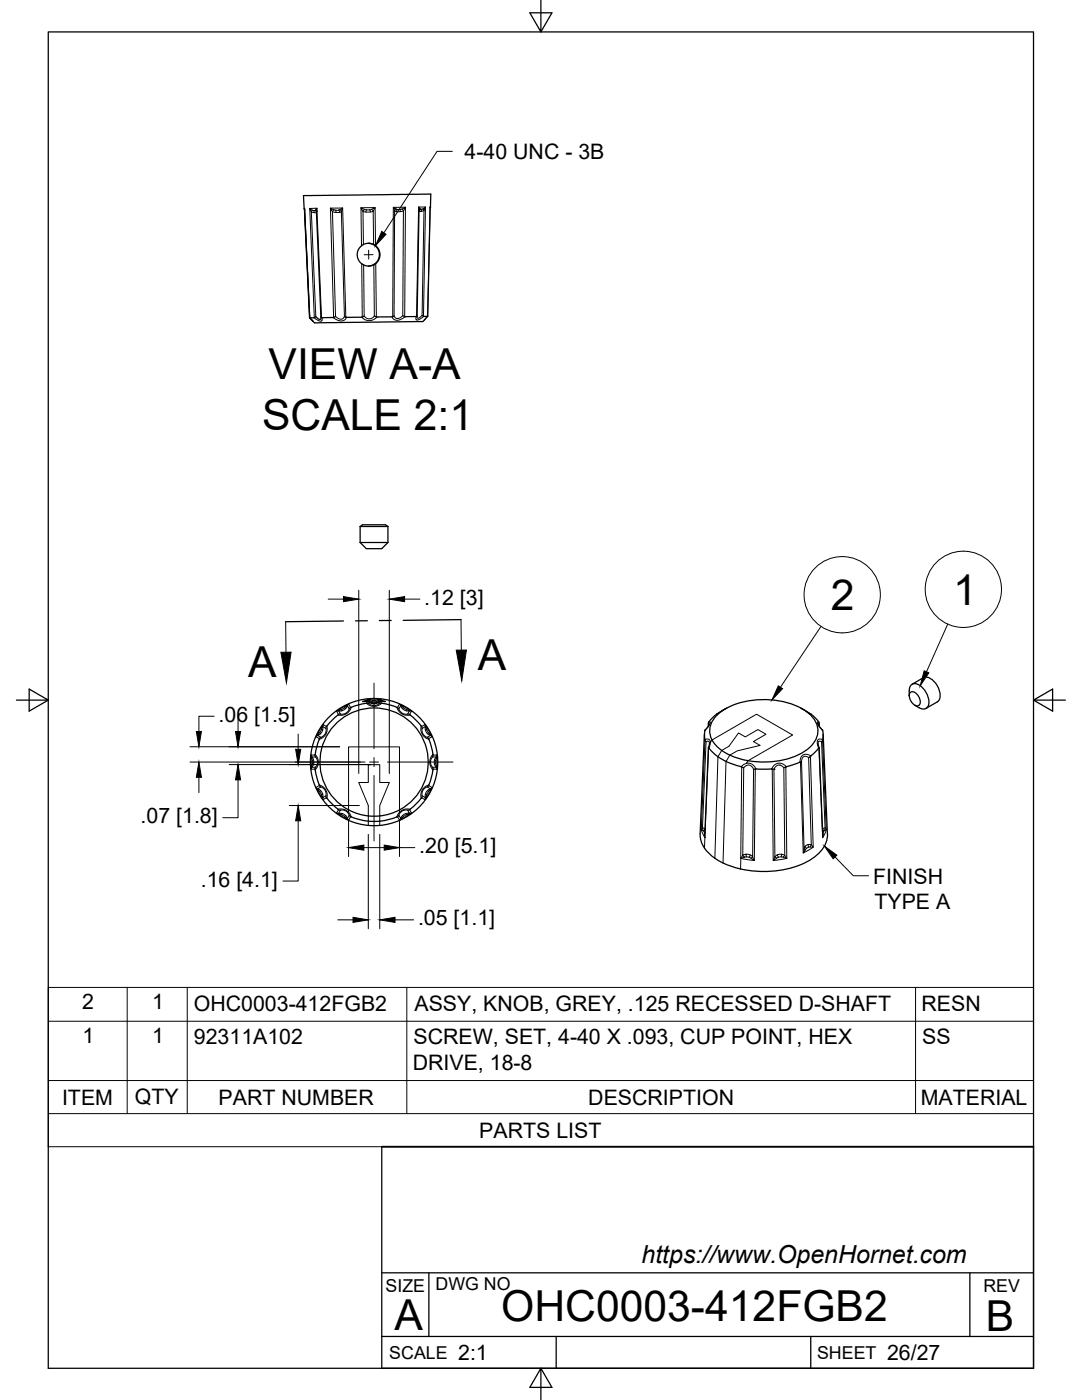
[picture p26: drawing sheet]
<svg xmlns="http://www.w3.org/2000/svg" width="216mm" height="279mm" viewBox="0 0 216 279" stroke-linecap="round" stroke-linejoin="round" font-family="sans-serif">
<defs><g id="words">
<g font-size="8.5">
<text x="53.6" y="75.6">VIEW A-A</text>
<text x="52.3" y="85.8">SCALE 2:1</text>
<text x="165.8" y="121.8">2</text>
<text x="190.2" y="120.7">1</text>
<text x="49.5" y="135.1">A</text>
<text x="95.3" y="133.7">A</text>
<text x="100" y="263.7">OHC0003-412FGB2</text>
<text x="78.7" y="265.3">A</text>
<text x="196.7" y="265.7">B</text>
</g>
<text font-size="5" x="128" y="252.1">https://www.OpenHornet.com</text>
<g font-size="4.3">
<text x="92.7" y="31.8">4-40 UNC - 3B</text>
<text x="84.7" y="120.7">.12 [3]</text>
<text x="43.6" y="144">.06 [1.5]</text>
<text x="28.1" y="164.3">.07 [1.8]</text>
<text x="83.7" y="170.3">.20 [5.1]</text>
<text x="40.1" y="176.9">.16 [4.1]</text>
<text x="174.2" y="176.4">FINISH</text>
<text x="83.4" y="184.7">.05 [1.1]</text>
<text x="174.5" y="181.4">TYPE A</text>
<text x="16.4" y="201.4">2</text>
<text x="30.4" y="201.4">1</text>
<text x="38.7" y="201.7">OHC0003-412FGB2</text>
<text x="82.7" y="201.7">ASSY, KNOB, GREY, .125 RECESSED D-SHAFT</text>
<text x="183.9" y="201.7">RESN</text>
<text x="16.5" y="208.1">1</text>
<text x="30.4" y="208.1">1</text>
<text x="38.7" y="208.4">92311A102</text>
<text x="82.5" y="208.4">SCREW, SET, 4-40 X .093, CUP POINT, HEX</text>
<text x="184" y="208.4">SS</text>
<text x="82.4" y="213.5">DRIVE, 18-8</text>
<text x="12.4" y="220.5">ITEM</text>
<text x="26.9" y="220.4">QTY</text>
<text x="43.6" y="220.5">PART NUMBER</text>
<text x="117.4" y="220.5">DESCRIPTION</text>
<text x="183.7" y="220.5">MATERIAL</text>
<text x="95.6" y="227.1">PARTS LIST</text>
<text x="91.4" y="271.4">2:1</text>
<text x="177" y="271.4">26/27</text>
</g>
<g font-size="3.5">
<text x="76.9" y="257.8">SIZE</text>
<text x="86.9" y="257.4">DWG NO</text>
<text x="196.2" y="257.8">REV</text>
<text x="77.7" y="271.2">SCALE</text>
<text x="163" y="271.2">SHEET</text>
</g>
</g></defs>
<!-- layer: Visible -->
<g fill="none" stroke="#000" stroke-width=".25">
<path d="M60.7 41.8l1.1 21.6M60.8 41.6l1 21.8M63.1 42.2l.9 21 .2 .2h2.3l.5-.2M63.1 42.2h.1M63.2 41.6l-.1 .6M73.5 48.6l.8 .1a2.28 2.28 0 0 1 1.4 2.5 2.28 2.28 0 0 1-2.2 1.9M83.6 41.9l-.4 21.2-2.4 .1-.4-.2M83.6 41.9h.1M85.8 41.4l-.5 21.7M85.9 41.3l.1-2.6-25.3 .3-.1 .1 .2 2.8M85.9 41.3l-.1 .2M61.8 63.4h.1"/>
<path d="M61.8 63.3v.1M61.8 63.4l.6 .7M64.1 63.3v.2a.37 .37 0 0 1-.4 .3 .37 .37 0 0 1-.3-.3 .37 .37 0 0 0-.4-.3 .37 .37 0 0 0-.3 .2h-.9M72.7 63.1l-.5 .2h-3.2l-.3-.2M78.6 63l-.3 .2h-1l-2.1 .1-.5-.2M83.2 63.1v.1M84.2 62.9l.3 .2h.8M85.3 63.1l-.9 1.1-21 .2h-.6l-1-1M71.9 108.3l1.2 1.2h3.1l1.2-1.2M71.9 108.3h5.5M71.9 105.1h5.5M71.9 105.1l.4-.4h4.6l.5 .4"/>
<path d="M71.9 105.1v3.2M77.4 105.1v3.2M181.4 138.8a2.2 2.2 0 0 1 .6-2.2 2.35 2.35 0 0 1 2.6 1.3 3.2 3.2 0 0 1 .5 3.2 1.2 1.2 0 0 1-1.7 .1M181.6 138.2a1.34 1.34 0 0 1 1.8 1 1.19 1.19 0 0 1-.2 1.7 1.93 1.93 0 0 1-1.6-2.7zM184.2 135.3l-2.2 1.3M184.3 135.2a2.46 2.46 0 0 1 2.7 1.7 2.46 2.46 0 0 1 0 3.2l-2.2 1.3M62.9 150.6l.1 .5M62.9 153.6l.5 2.1 .3 1 .3 .4M63 153.1l-.1 .5M63.7 147.5l-.5 1.5-.3 1.6M64 147.2l-.3 .3M65 158.8l.2 .5"/>
<path d="M65.2 144.9l-.2 .5M65.2 159.3l1.4 1.5 1 .8 .3 .1M67.9 142.5h-.3l-.9 .9-1.5 1.5M72.4 140l1-.2 1.1 .5 .7-.1 .6-.4 1.1 .2h-1l-.7 .3-.6 .2-.6-.2-.6-.3zM73.6 140.4l-.2-.1a6.7 6.7 0 0 0-3.4 .9l-.3 .3M75.6 140.4l.4-.1 1.2 .2 2 .7M79.2 141.2l.4 .3M81.3 142.5l.5 .2M81.8 142.7l1.6 1.4 .8 .9v.4M84.2 158.8v.2a7.2 7.2 0 0 1-2.4 2.5l-.5 .2M85.2 147.2l.4 .3M85.6 147.5l.5 1.5 .3 1.6"/>
<path d="M85.6 156.7l-.4 .4M86.3 153.1l.1 .5M86.4 150.6l-.1 .5M86.4 153.6l-.3 1.6-.5 1.5M140.5 146.5l-.8 19.9M140.7 147.6l.2 .4M140.7 145.8l-.1 .7 .1 1.1M140.7 145.7v.1M140.7 145.7h.1M141.4 149.2v.1M141.4 144.3l-.1 .6M141.4 144.1v.4"/>
<path d="M141.5 149.3a12.8 12.8 0 0 0 6.7 3.8l.2 .1M141.6 144.5l-.9 1.2M141.6 148.4l-.2 .8-.8 17.6M143.2 142.6a14.9 14.9 0 0 1 11.7-2.8 11.2 11.2 0 0 1 7.5 3.7 4.2 4.2 0 0 1-1.4 6.1 15.9 15.9 0 0 1-17.4-.2 4.2 4.2 0 0 1-.4-6.8zM145.1 141.3l-2.1 1.2-1.5 1.6M150.8 153.5h-.4M150.8 153.5h3.2M154 153.5h.4M154.4 153.5h.1M155.4 152.3h.1M155.6 152.7h.1M156.9 153l-.5 .2"/>
<path d="M159.7 141.3l2.1 1.2 .7 .6 .9 1v.4M159.9 152l-3 1M161.8 150.9l-.4 .3M163.2 148.4l.2 .8 .8 17.6M163.2 144.5l.9 1.2M163.4 149.2l-1.6 1.7M163.4 144.3l.1 .6M164.1 145.7v.1M164.1 145.7h.1M164.1 147.6l-.2 .4M164.1 145.8l.1 .7-.1 1.1M164.3 146.5l.8 19.9a6.1 6.1 0 0 1-3.5 5.3 19 19 0 0 1-19.4-.7 5.8 5.8 0 0 1-2.5-4.6"/>
<path d="M182.5 140.7l.9 .5M69.6 163.7a12.7 12.7 0 0 0 17.7-12.6 12.7 12.7 0 0 0-19.4-9.7 12.7 12.7 0 0 0 .4 21.7l1.3 .6M69.7 162.7l.1 .2a11.7 11.7 0 0 0 9.4 .1M79.6 162.7l-.4 .3M140.6 165.4h.1M140.7 166.1l-.1 .1"/>
<circle cx="73.5" cy="50.8" r="2.27"/>
<circle cx="74.6" cy="152.1" r="10.8"/>
</g>
<!-- layer: Visible Narrow -->
<g fill="none" stroke="#000" stroke-width=".2">
<path d="M60.7 41.6h.1M60.7 41.8l.1 .2M60.8 41.6v.2M60.8 41.6l1 21.8 .6 .7M62.3 41.9l-.2 .4M62.5 42l.2 .4M62.8 42h-.5l-.5-.4 .3 .7 .9 20.9M62.9 42l.3 .4-1.1-.1M63 41.9l.2 .2M63.2 41.6l-.4 .4M63.2 41.6h-1.4l.9 21.8M63.2 41.6l1 21.8"/>
<path d="M66.3 42.2l.7 .2M66.6 41.9l-.2 .3M67 42l-1.1-.5 .4 .7 .7 21 .9 .5 .5-.1 .3-.5-.6-20.9M67 41.9v.5M67.5 41.9l.3 .5M67.8 42.4h-.8M67.8 41.9l-.8 .1M67.8 41.9l.6-.4-.3 .7M67.8 41.9l.3 .3M68.1 42.2l-.3 .2M72.2 52.6l.1 10.7M72.8 41.8l-.8-.3 2.8-.1 .1 7.6"/>
<path d="M72.8 41.8l-.4 .4-.4-.7 .1 7.6M73.2 41.9l-.2 .4M73.8 41.9l.1 .4M74.1 41.8l.7-.4-.3 .7zM74.1 41.8h-1.3M74.5 48.8v-6.7l-.8 .2-1.3-.1 .1 6.6M74.6 52.9l.1 10.2-.5 .4-.5 .1-.6-.1-.4-.4-.1-10.2M75 52.6l.1 10.6M79.1 41.7l-.4 .4M79.4 41.8l-.3 .4M79.8 41.8h-.7l-.6-.4 .2 .7-.1 20.9 .5 .6 .6-.1 .7-.5 .1-20.9M79.9 41.8v.4"/>
<path d="M80.2 41.7l.3 .4M80.2 41.7l.7-.3-.4 .7M80.2 41.7l-.4 .1M80.5 42.1l-.9 .2-.9-.2M83.5 41.3l.3 .3-.2 .3zM83.6 42.2h.5M83.6 42.2h.1M83.8 41.7l.1 .1M83.9 41.7l-.3 .5M84.2 41.7l-.3 .1M84.2 41.7l-.1 .5M84.5 41.7l.4-.4-.3 .7"/>
<path d="M84.5 41.7h-.3M84.5 41.7l.1 .3M84.6 42l-.5 .2M84.6 42l-.4 20.9-.5 .5a.26 .26 0 0 1-.4 .1 .26 .26 0 0 1-.1-.3M85.8 41.4v-.1v.1M85.9 41.3l-.6 21.8M64.2 63.4l.1 .4-.3 .3-.7-.2-.6-.5M69 63.3l-.6-21.8h-2.5l.7 21.9M69.1 63.3l-.3 .5-.5 .3-.8-.1-1-.6M75.2 63.3l-.6 .5-.7 .2-.9-.1-.8-.6M80.8 63.2l.1-21.8h-.8h-1.6l-.1 21.8M80.9 63.2l-.7 .4-.9 .3-.7-.1-.4-.6"/>
<path d="M83.1 63.1l.4-21.8h1.4l-.4 21.8M84.5 63.1l-1.2 .8-.3-.2 .1-.5M85.3 63.1l-.6 .8M73.2 140v.3M73.6 139.9v-.2l.9 .4 .6-.1 .5-.3v.2M73.6 139.7l-.4-.1v.2M74 139.7l.3 .1M74 139.7h-.4M74.3 139.8l-.1 .2M75 139.8l.1 .2M75.3 139.7l-1 .1M75.3 139.7l.7-.1-.4 .1"/>
<path d="M75.3 139.7h.4M76 139.6v.2M76 140v.3M76 139.6h-2.8l.8 .1M62.2 151.1v.3M62.3 151.1h.7l.2 .3 .2 .7-.4 1h-.7l-.2 .4 .2-1.1M62.3 151.1l-.2-.4 .2 1.1M62.3 151.1l.2 .5M62.3 151.8v.6M62.3 152.4l.2 .1M62.5 151.6v.9M62.5 152.5l-.3 .6v-.4"/>
<path d="M62.5 151.6l-.2 .2M62.9 150.7h-.8l-.1 1.4 .1 1.4h.8M62.9 150.6l.3 .4 .3 1-.1 .8-.5 .8M63.1 147l.7 .4M63.1 157.1l1.4 2.5M63.4 157.4l-.3-.3 1 1.4M63.4 157.4l.5 .4M63.4 157.4l.6-.3 .6 .3 .3 .4 .1 1-.6 .4 .1 .4-.3-.7M63.4 157.4l.2 .3M63.6 146.5l-.2 .3M63.7 156.7l.8 .3 .5 .7 .3 .7-.1 .9M63.8 156.8l-.7 .3"/>
<path d="M63.8 146.2l.2 .2M63.9 146.5l-.5 .3M63.9 157.8l.5 .7M64 157.7l-.2 .3M64.1 145.6h.3M64.1 158.5l.1 .4M64.2 145.3l-.1 .4M64.4 145.7l-.5 .8M64.4 158.5v.7l-.2-.3M64.4 158.5h-.3M64.4 145l-.2 .3M64.4 145l.6 .4v.6l-.2 .5-.8 .7-.6-.4-.3 .2 1-1.3"/>
<path d="M64.4 145l.1-.4-.3 .7M64.4 145v.7M64.5 144.6l.7 .4M64.5 144.6l-1.4 2.4M65.2 159.2l-.7 .4M65.2 144.9l.1 .9-.3 .7-.5 .6-.8 .4M67.9 141.7l-.3 .2M68.2 141.5v.3M68.7 141.2l.3 .2M69 141.4l-.6 .4-.8 .1M69 141l-.5 .4-.7 .3M69.3 140.8l-.3 .2"/>
<path d="M69.3 140.8l.3-.3-.6 .5M69.3 140.8l-.3 .6M69.3 140.8l.4 .7-.3 .5-.5 .4-.9 .1-.4-.6h-.4l.6-.2M70 141.2l-.4-.7-1.3 .7-1.1 .7 .3 .7M70.1 141.2l-.4 .7-.6 .6-.7 .2h-1M73.1 140.3l.6 .5 .7 .2 .8-.1 1-.6M73.6 140.1v.3l.9 .4 .9-.1 .2-.3v-.3M79.2 141.2l.4 .7 .6 .6 .7 .2h.9M79.3 141.2l.4-.7 2.4 1.4M80.3 141l-.4-.2 .6 .8 .7 .3h.5M80.5 141.2l-.2 .2M81.1 141.5v.3"/>
<path d="M81.4 141.7l-.6-.3-1.1-.9 .2 .3-.3 .7 .6 .8 .4 .2h.7l.4-.6M81.4 141.7l.7 .2h-.4M81.4 141.7l.3 .2M82.1 141.9l-.4 .7M84.1 144.9l-.1 .9 .2 .7 .5 .6 .9 .4M84.1 145l.7-.4 .8 1.2 .6 1.2-.7 .4M84.9 145v.7l.2 .5 .8 .6M84.9 145l.2 .3M84.9 158.5h.3M85.1 158.9l-.2 .3M85.2 145.6h-.3M85.3 157.7l.2 .3"/>
<path d="M85.5 146.2l-.2 .2M85.5 156.8l.7 .3-.6 1.3-.8 1.2-.7-.4M85.6 156.7l-.8 .3-.6 .7-.2 .7 .1 .9M85.7 146.5l.2 .3M85.7 157.7l-.5 .7-.4 1.2 .1-.4M85.7 157.7l.5-.6-.3 .3-.7-.3-.8 .6-.2 .5v.6l.7 .4M85.7 146.5l-.4-.6-.5-1.3 .1 .4-.7 .4 .1 1 .4 .5 .5 .3 .7-.4M85.7 146.5l.5 .5-.3-.2M85.9 157.4l-.8 .6-.2 .5v.7M85.9 157.4l-.2 .3M86.4 150.6l-.5 .7-.2 .7 .2 .8 .5 .8M86.4 150.7h.8v1.4v1.4h-.8"/>
<path d="M86.7 151.6l.3 .2M87 151.8v.6M87 151.8l.2-1.1-.2 .4-.8 .1-.3 .9 .1 .6 .3 .4h.7M87 152.4l.2 1.1-.2-.4M87 152.4l-.3 .1M87 151.1l-.3 .8v.5l.3 .7M87 151.1l.1 .3M87.1 152.7l-.1 .4M140.7 147.6h.8l.2 .6 .4-.5 8.9-5.2 7.2 4.2-9 5.1-.3 .6 .5-.1 .6 .2 .5 .5 .3 .5M140.7 147.7l-.8 17.9 .8 1.6M141.4 149.2l-.8 20.1M141.4 144.1h.3v.4l-1 1.3"/>
<path d="M141.6 144.5h-.2v.3M141.6 148.4l-.2-.4h-.5l-.7 17.2M141.7 148.2l-.3 1.1M144.8 141.4l-1.8 1.1M148 153.1l-.2 18.2M148.5 153.1l.5-.4h.6l.5 .4 .3 .4-.2 17.5-.8-.5h-.6l-.6 .2 .2-17.5zM148.9 152.4l-1 .6M150.7 153.5l-.2 18.2M154.1 153.5l.2 18.2M156.8 153.1l.2 18.2-2.7 .4M156.9 153l-.7-.5-.9-.2-.8 .4-.5 .8M160 141.4l1.8 1.1"/>
<path d="M161.7 150.9l.6 18.2-2 1.1-.6-18.1M161.8 150.9l-.8-.4-.7 .1-.5 .7-.2 .8M163.2 148.4l.2-.4h.5l.7 17.2a.3 .3 0 0 1 .2 .4 .3 .3 0 0 1-.4 .2M163.2 144.5h.2v.3M163.4 144.1a.28 .28 0 0 0-.4 .2 .28 .28 0 0 0 .2 .3l.9 1.2M164.1 147.7l.8 17.9-.8 1.6-.7-18M164.1 147.6l-.6-.1-.4 .3v.7l.3 .8M67.4 161.5h1.1l1.1 .6v-13h10.1v13l1.1-.6h1M67.5 161.6l-.3 .6 2.4 1.4M67.6 162.3l-.4-.1 .6 .3M67.6 162.3h.6M67.6 162.3l.3-.6 1 .1 .5 .4 .3 .4-.4 .7 .3 .4-.6-.5"/>
<path d="M67.6 162.3l.3 .2M67.8 162.5l.4 .1M68.2 162.6l.5 .3M68.2 162.3l.8 .5M68.2 162.3v.3M68.7 162.9l.3 .3M69 162.8l.3 .5M69 162.8l-.3 .1M69 163.2l.3 .1M69.6 162.1l.5 .9M69.6 163.6v.1M69.6 163.6h.1"/>
<path d="M70 163l-.4 .7M73.5 164.7v-3.9l-1.9-4.6h1.9v-3.6h2.3v3.6h1.9l-1.9 4.6v3.9M79.3 163l.4 .7M79.7 162.1l-.5 .9M79.7 163.6v.1M79.7 163.6h.1M80 162.1l.6-.4h.7l.4 .6h-.6l-.5 .2-.7 .8-.3-.6zM80.3 162.8l.2 .1M80.5 162.9l-.8 .8 .6-.5M81.1 162.3v.3M81.7 162.3l.4-.1-1.6 .7M81.7 162.3l-.3 .2"/>
<path d="M81.7 161.6l.4 .6-2.4 1.4M140.2 165.2v.5M140.2 165.2l.4 .1-.2 .5M140.2 165.2a.24 .24 0 0 0-.3 .3 .24 .24 0 0 0 .3 .2M140.2 165.7l.3 .3 .1 .5M140.6 166.5l.1 .7M140.6 166.8l.1 .4M140.7 166.5h-.1M140.7 167.2h.1M142.6 171.3l.7-20.3 .7-1.2 1.5-.9 1.9-2.6 1.3 .8 2.5-1.5 1.6 .9-2.5 1.5 1.4 .8-4.6 1.1-1.5 .8-.7 1.3-.6 20.2M147.8 171.3l2.7 .4M147.8 171.3v2.1"/>
<path d="M148.8 170.5l.1 .5M148.9 171l.6 .1M148.9 171l-1.1 .3 .4-.6 .3 .4M149.5 171.1l1 .6-.3-.7-.4 .3M149.7 170.6l-.2 .5M154.6 171l-.3 .7 1-.6 .6-.1M154.6 171l-.2-17.5 .4-.6 .7-.2 .6 .2 .3 .3 .2 17.5 .4 .6-.7-.2M154.6 171l.4 .3M155.1 170.6l-.5 .4M155.1 170.6l.2 .5M156 170.5l-.9 .1M156 170.5h.1a.28 .28 0 0 1 .4 .3 .28 .28 0 0 1-.4 .2h-.2"/>
<path d="M156 170.5l-.1 .5M160.4 169.4l.3 .2M160.6 168.9l-.2 .5M160.6 168.9l.3 .4M161.3 168.5v.6M161.3 168.6l-.7 .3M161.3 168.6h.6M161.3 169.1l-.5 .3-.5 .8 .1-.8M161.3 169.1h1l-.4-.5-.5-17.4-.7-.3-.5 .3-.3 .7 .5 17.5M161.9 168.6l-.2 .4M164.1 166.1l.1 .1M164.2 166.5h.1"/>
<path d="M164.2 165.3l.2 .5M164.2 165.4h-.1M164.2 166.5l-.1 .7 .1-.4M164.4 165.8l-.2 .7M164.6 165.2l-.4 .2M164.7 165.2l-.1 .5"/>
</g>
<!-- layer: Titleblock -->
<path d="M76.2 228.9v44.2h130v-44.2M76.2 254h130M85.6 254v12.7M193.5 254v12.7M76.2 266.7h130M111 266.7v6.4M161.8 266.7v6.4" fill="none" stroke="#000" stroke-width=".25"/>
<path d="M76.2 228.9h130" fill="none" stroke="#000" stroke-width=".36"/>
<!-- layer: Border -->
<path d="M9.6 6.4h196.6v266.7h-196.6zM107.9 0v6.4l-2.2-3.8h4.4l-2.2 3.8M3.3 139.7h6.3l-3.8-2.2v4.4l3.8-2.2M206.2 139.7l3.8 2.2v-4.4l-3.8 2.2h6.4M107.9 273.1l2.2 3.8h-4.4l2.2-3.8v6.3" fill="none" stroke="#000" stroke-width=".25"/>
<!-- layer: Parts Lists -->
<path d="M9.6 197.1h196.6v31.8h-196.6zM25.4 197.1v25.2M37.4 197.1v25.2M81.2 197.1v25.2M182.7 197.1v25.2M9.6 215.6h196.6M9.6 203.8h196.6M9.6 222.3h196.6" fill="none" stroke="#000" stroke-width=".2"/>
<!-- layer: Section Lines -->
<path d="M68.5 123.9l-11.5 .2M73.3 123.9h-2.4M78.1 123.8h-2.4M92 123.7l-11.5 .1" fill="none" stroke="#000" stroke-width=".25"/>
<path d="M57 124.1l.1 6.1M92 123.7l.1 6.1" fill="none" stroke="#000" stroke-width=".2"/>
<path d="M56 130.2h2.1l-1 6.1zM91 129.8l2.1-.1-1 6.1z" fill="#000" stroke="#000" stroke-width=".2"/>
<!-- layer: Leaders -->
<path d="M164.5 168.8l2.5 1.9-.8 .7z" fill="#000" stroke="#000" stroke-width=".2"/>
<path d="M166.6 171l3.7 3.8h3" fill="none" stroke="#000" stroke-width=".2"/>
<!-- layer: Balloons -->
<g fill="none" stroke="#000" stroke-width=".2">
<circle cx="168.1" cy="118.7" r="7.6"/>
<circle cx="192.2" cy="117.6" r="7.6"/>
</g>
<!-- layer: 0 -->
<path d="M155.3 136.9l.8 .5-2.1 2.3zM184.4 133.9l.9 .4-1.7 2.6z" fill="#000" stroke="#000" stroke-width=".2"/>
<path d="M163.8 125l-8.1 12.2M189.1 124.6l-4.2 9.5" fill="none" stroke="#000" stroke-width=".2"/>
<!-- layer: Smart Centers -->
<path d="M73.6 49.9v1.8M74.4 50.8h-1.7M74.6 136.3v13.1M58.9 152.1h13M73.7 152.1h1.8M74.6 151.2v1.8M74.6 154.8v13M77.3 152.1h13.1" fill="none" stroke="#000" stroke-width=".2"/>
<!-- layer: Hole Notes -->
<path d="M76.2 46.2l.8 .6-2.1 2.2z" fill="#000" stroke="#000" stroke-width=".2"/>
<path d="M90.3 30.2h-3.1l-10.6 16.3" fill="none" stroke="#000" stroke-width=".2"/>
<!-- layer: FD_Dimensions -->
<g fill="none" stroke="#000" stroke-width=".2">
<path d="M65.5 119.6h3M71.6 117.8v36.6M77.7 117.8v36.6M80.7 119.6h3.1M37.9 152.1h35M37.9 149h29.9M39.7 155.1v3.1M42.7 142.9h-3v3.1M45.7 152.6h28.3M47.5 155.6v7.6h-3.1M47.5 142.9v3.1M59.5 146.5v3"/>
<path d="M57.7 160.8h14M59.5 163.8v12h-3M69.6 163.9v7M72.6 169.2h4.1M73.5 166.5v18.9M75.8 166.5v18.9M79.7 163.9v7M79.7 169.2h3.1M67.4 183.6h3M78.8 183.6h3.7"/>
</g>
<path d="M68.5 119.1l3.1 .5-3.1 .5zM77.7 119.6l3-.5v1zM39.7 152.1l.5 3h-1zM39.2 146h1l-.5 3zM47 146h1l-.5 3zM47.5 152.6l.5 3h-1zM59 149.5h1l-.5 3.1zM59.5 160.8l.5 3h-1zM69.6 169.2l3-.5v1zM76.7 168.7l3 .5-3 .5zM70.4 183.1l3.1 .5-3.1 .5zM75.8 183.6l3-.5v1z" fill="#000" stroke="#000" stroke-width=".2"/>
<use href="#words"/>
</svg>
